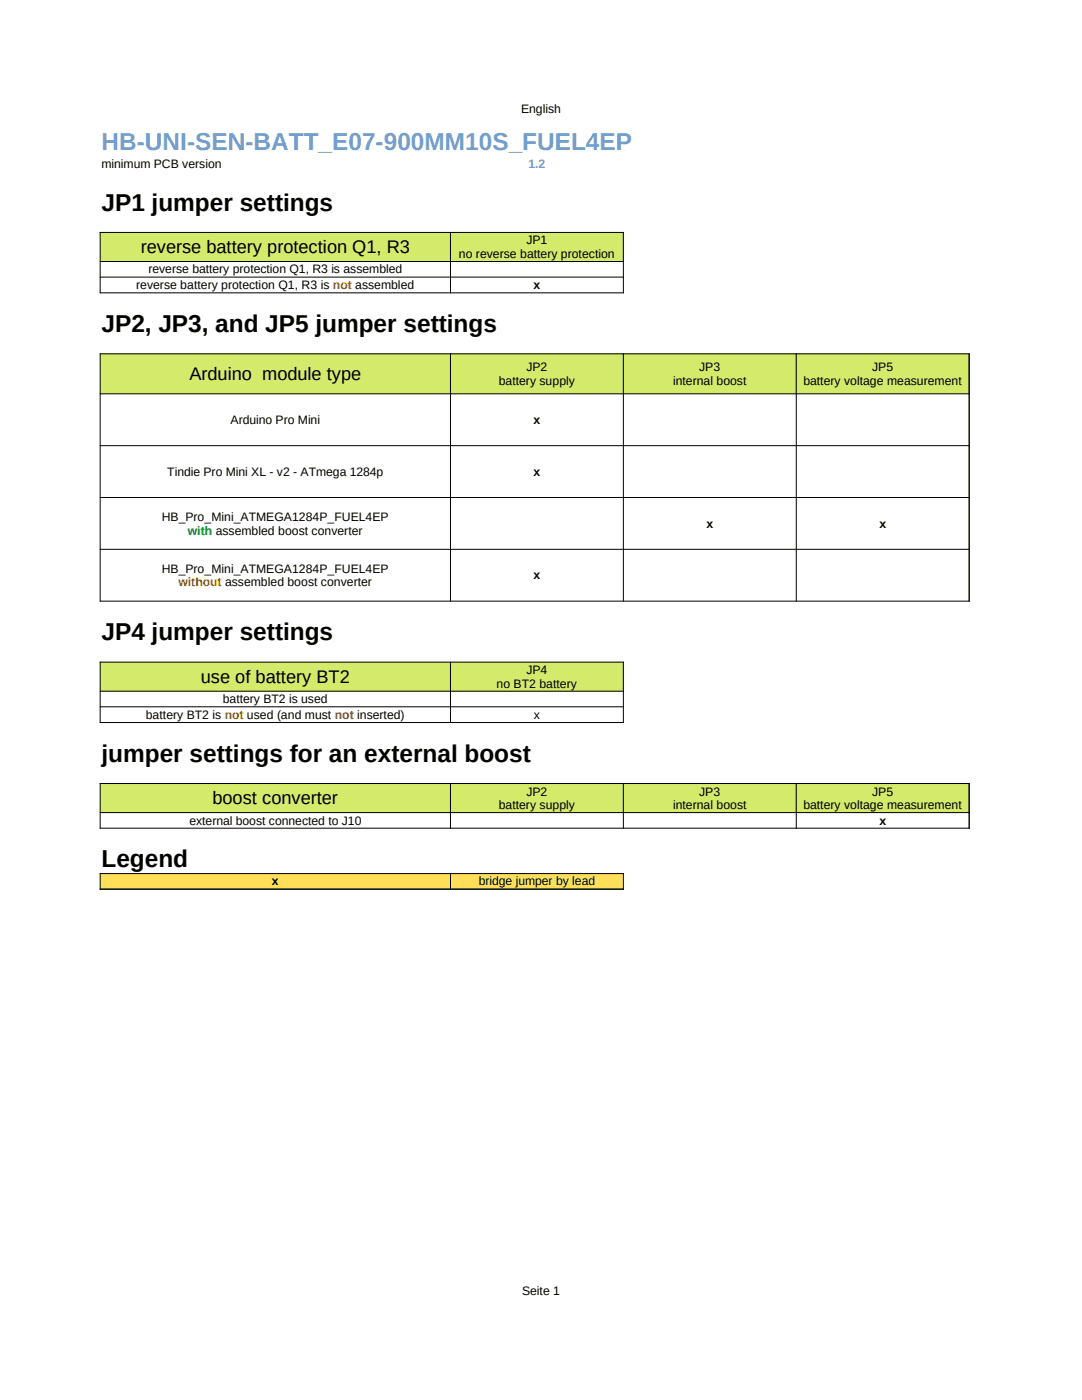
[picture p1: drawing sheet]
<svg xmlns="http://www.w3.org/2000/svg" width="216mm" height="279mm" viewBox="0 0 216 279" stroke-linecap="round" stroke-linejoin="round" font-family="sans-serif">
<defs><g id="words">
<text font-size="4.9" fill="#729fcf" x="20.3" y="29.8">HB-UNI-SEN-BATT_E07-900MM10S_FUEL4EP</text>
<g font-size="4.9">
<text x="20.3" y="42">JP1 jumper settings</text>
<text x="20.3" y="66.3">JP2, JP3, and JP5 jumper settings</text>
<text x="20.3" y="127.8">JP4 jumper settings</text>
<text x="20.3" y="152">jumper settings for an external boost</text>
<text x="20.3" y="173.1">Legend</text>
</g>
<g font-size="3.6">
<text x="28.1" y="50.6">reverse battery protection Q1, R3</text>
<text x="37.8" y="75.9">Arduino module type</text>
<text x="40.1" y="136.3">use of battery BT2</text>
<text x="42.4" y="160.5">boost converter</text>
</g>
<g font-size="2.4">
<text x="104" y="22.6">English</text>
<text x="20.3" y="33.4">minimum PCB version</text>
<text x="91.6" y="51.5">no reverse battery protection</text>
<text x="105" y="48.8">JP1</text>
<text x="27.2" y="57.8">reverse battery protection Q1, R3 is not assembled</text>
<text x="29.6" y="54.6">reverse battery protection Q1, R3 is assembled</text>
<text x="106.5" y="57.7">x</text>
<text x="99.5" y="76.8">battery supply</text>
<text x="105" y="74.1">JP2</text>
<text x="134.3" y="76.8">internal boost</text>
<text x="139.5" y="74.1">JP3</text>
<text x="160.3" y="76.8">battery voltage measurement</text>
<text x="174" y="74.1">JP5</text>
<text x="46" y="84.6">Arduino Pro Mini</text>
<text x="106.5" y="84.6">x</text>
<text x="33.4" y="94.9">Tindie Pro Mini XL - v2 - ATmega 1284p</text>
<text x="106.5" y="94.9">x</text>
<text x="32.3" y="104">HB_Pro_Mini_ATMEGA1284P_FUEL4EP</text>
<text x="141" y="105.3">x</text>
<text x="175.5" y="105.3">x</text>
<text x="32.3" y="114.3">HB_Pro_Mini_ATMEGA1284P_FUEL4EP</text>
<text x="106.5" y="115.6">x</text>
<text x="99.1" y="137.3">no BT2 battery</text>
<text x="105" y="134.6">JP4</text>
<text x="29.1" y="143.5">battery BT2 is not used (and must not inserted)</text>
<text x="44.5" y="140.3">battery BT2 is used</text>
<text x="106.5" y="143.5">x</text>
<text x="99.5" y="161.5">battery supply</text>
<text x="105" y="158.8">JP2</text>
<text x="134.3" y="161.5">internal boost</text>
<text x="139.5" y="158.8">JP3</text>
<text x="160.3" y="161.5">battery voltage measurement</text>
<text x="174" y="158.8">JP5</text>
<text x="37.8" y="164.6">external boost connected to J10</text>
<text x="175.5" y="164.6">x</text>
<text x="54.3" y="176.7">x</text>
<text x="95.5" y="176.7">bridge jumper by lead</text>
<text x="104.2" y="258.5">Seite 1</text>
</g>
<text font-size="2.4" fill="#729fcf" x="105.4" y="33.4">1.2</text>
<text font-size="2.4" fill="#069a2e" x="37.5" y="106.7">with assembled boost converter</text>
<text font-size="2.4" fill="#f10d0c" x="35.6" y="117">without assembled boost converter</text>
</g></defs>
<g fill="#d4ea6b">
<path d="M20 46.4h104.4v5.8h-104.4z" fill-rule="evenodd"/>
<path d="M20 70.6h173.4v8h-173.4z" fill-rule="evenodd"/>
<path d="M20 132.1h104.4v5.8h-104.4z" fill-rule="evenodd"/>
<path d="M20 156.3h173.4v5.9h-173.4z" fill-rule="evenodd"/>
</g>
<path d="M20 174.3h104.4v3.1h-104.4z" fill-rule="evenodd" fill="#ffde59"/>
<g fill="none" stroke="#000" stroke-width=".2">
<path d="M19.9 46.4h104.6M19.9 52.2h104.6M19.9 55.3h104.6M19.9 58.4h104.6M20 46.3v12.2M89.9 46.3v12.2M124.4 46.3v12.2M19.9 70.6h173.6M19.9 78.6h173.6M20 70.5v49.6M89.9 70.5v49.6M124.4 70.5v49.6"/>
<path d="M158.9 70.5v49.6M193.4 70.5v49.6M19.9 88.9h173.6M19.9 99.3h173.6M19.9 109.6h173.6M19.9 120h173.6M19.9 132.1h104.6M19.9 137.9h104.6M20 132.1v12.2M89.9 132.1v12.2M124.4 132.1v12.2M19.9 141.1h104.6"/>
<path d="M19.9 144.2h104.6M19.9 156.4h173.6M20 156.3v9.1M89.9 156.3v9.1M124.4 156.3v9.1M158.9 156.3v9.1M193.4 156.3v9.1M19.9 162.2h173.6M19.9 165.3h173.6M19.9 174.3h104.6M19.9 177.5h104.6M20 174.3v3.2"/>
<path d="M89.9 174.3v3.2M124.4 174.3v3.2"/>
</g>
<use href="#words"/>
</svg>
